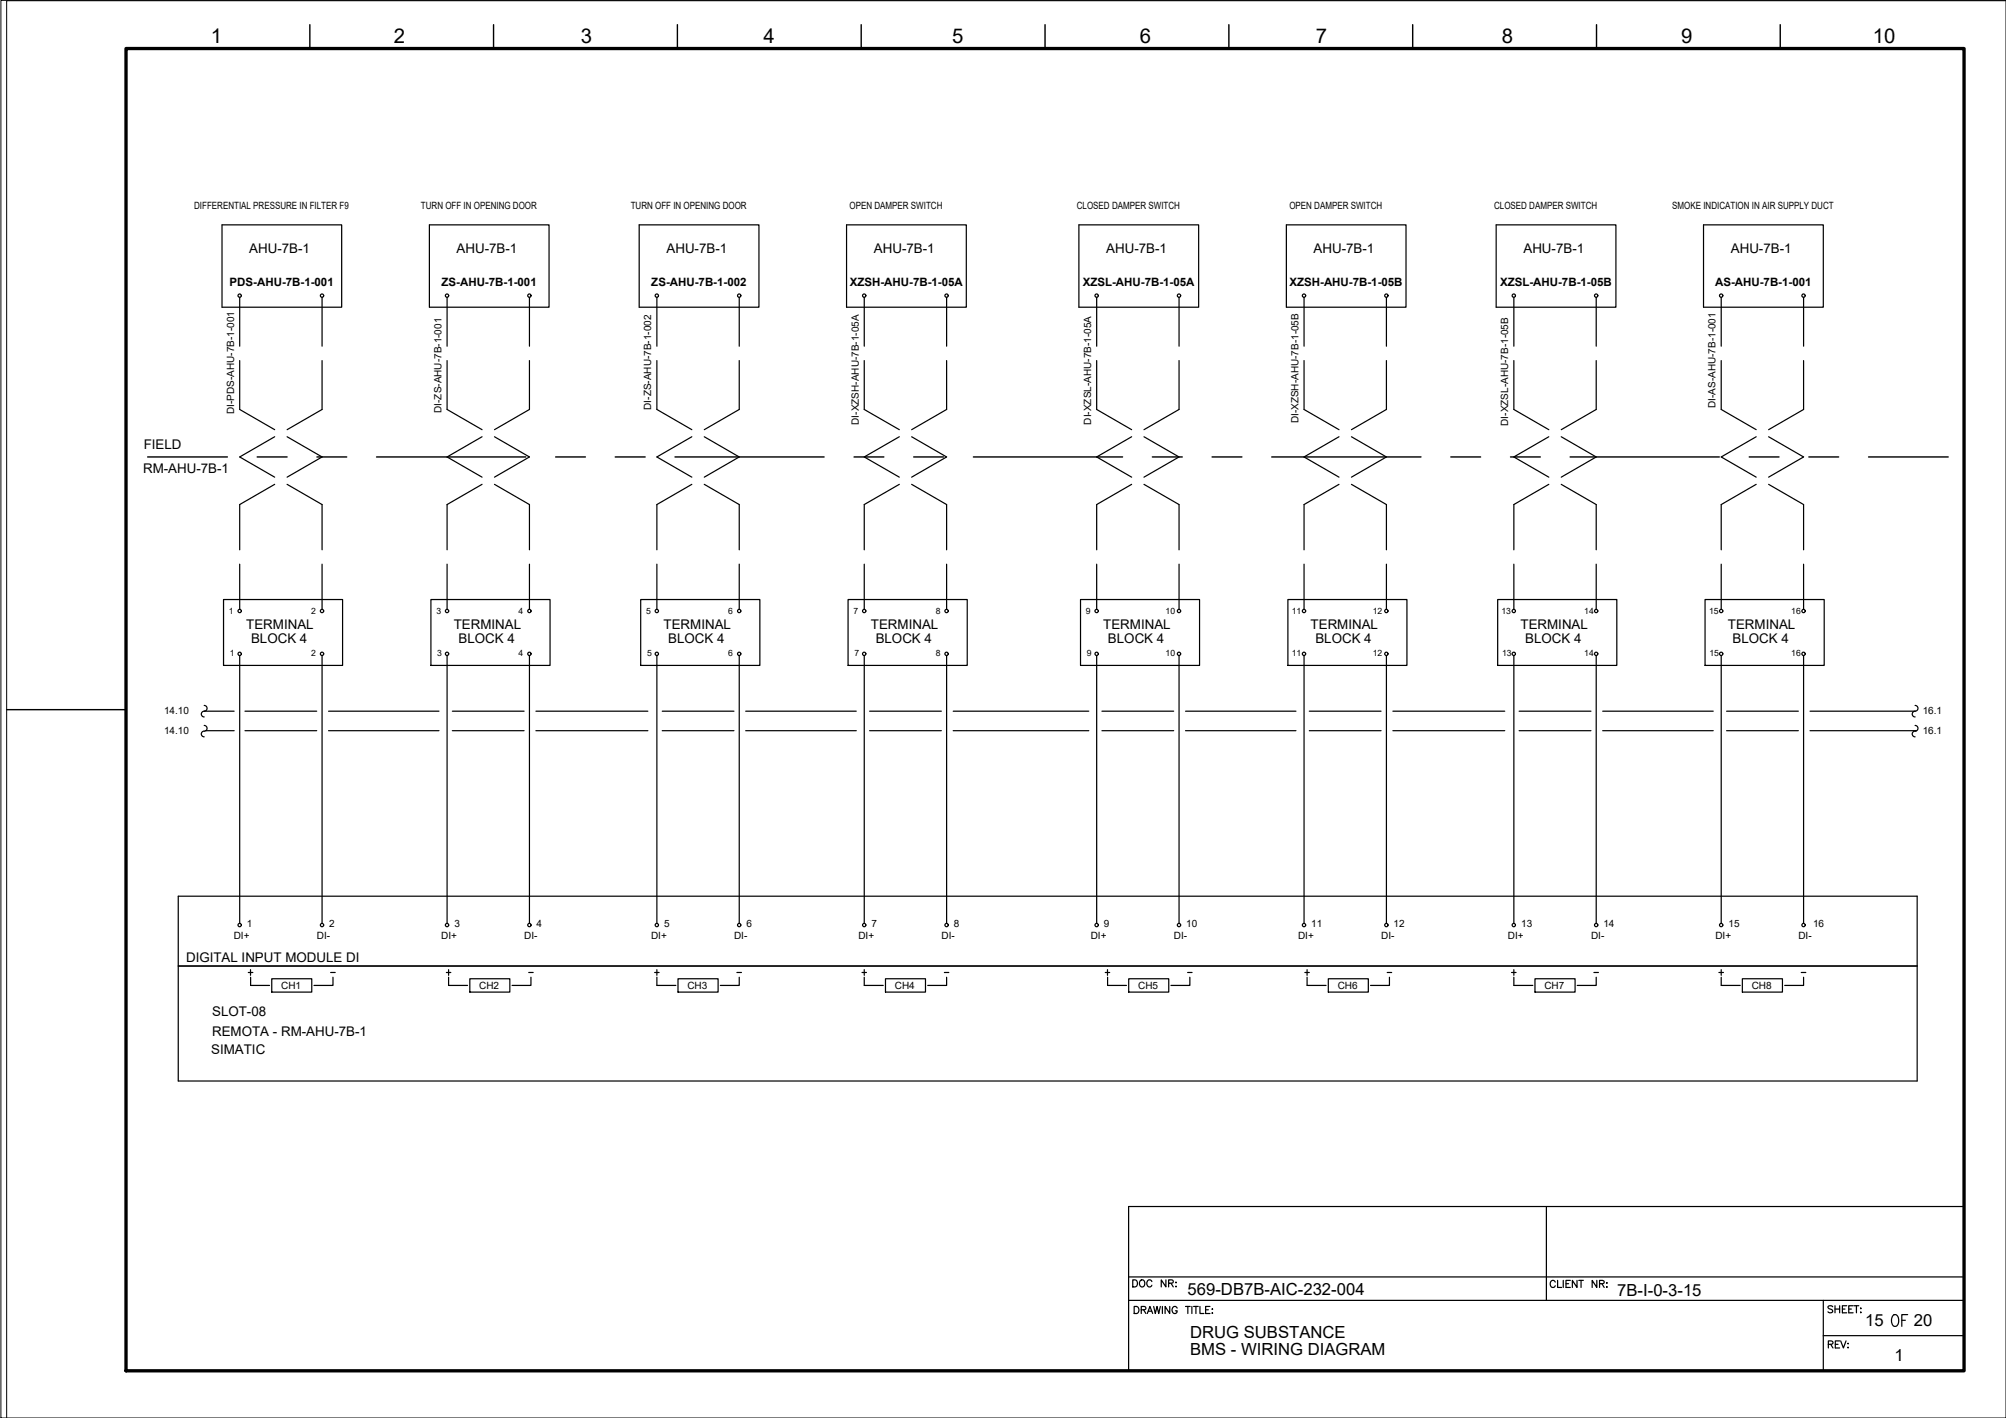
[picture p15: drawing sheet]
<svg xmlns="http://www.w3.org/2000/svg" width="420mm" height="297mm" viewBox="0 0 420 297" stroke-linecap="round" stroke-linejoin="round" font-family="sans-serif">
<defs><g id="words">
<text font-size="5.7" x="395.5" y="279">OF</text>
<text font-size="4.4" x="382.1" y="283.6">REV:</text>
<g font-size="4.3">
<text x="44.2" y="9.1">1</text>
<text x="82.5" y="9.1">2</text>
<text x="121.7" y="9.1">3</text>
<text x="159.9" y="9.1">4</text>
<text x="199.4" y="9.1">5</text>
<text x="238.7" y="9.1">6</text>
<text x="275.6" y="9.1">7</text>
<text x="314.5" y="9.1">8</text>
<text x="352.1" y="9.1">9</text>
<text x="392.2" y="9.1">10</text>
</g>
<g font-size="3.5">
<text x="248.8" y="271.4">569-DB7B-AIC-232-004</text>
<text x="338.7" y="271.5">7B-I-0-3-15</text>
<text x="249.3" y="280.3">DRUG SUBSTANCE</text>
<text x="390.7" y="277.8">15</text>
<text x="400.9" y="277.8">20</text>
<text x="249.3" y="283.8">BMS - WIRING DIAGRAM</text>
<text x="396.8" y="285.1">1</text>
</g>
<g font-size="2.8">
<text x="52.2" y="52.9">AHU-7B-1</text>
<text x="95.6" y="52.9">AHU-7B-1</text>
<text x="139.6" y="52.9">AHU-7B-1</text>
<text x="183" y="52.9">AHU-7B-1</text>
<text x="231.7" y="52.9">AHU-7B-1</text>
<text x="275.1" y="52.9">AHU-7B-1</text>
<text x="319.1" y="52.9">AHU-7B-1</text>
<text x="362.5" y="52.9">AHU-7B-1</text>
<text x="30.1" y="94">FIELD</text>
<text x="30" y="99.2">RM-AHU-7B-1</text>
<text x="51.6" y="131.7">TERMINAL</text>
<text x="95" y="131.7">TERMINAL</text>
<text x="139" y="131.7">TERMINAL</text>
<text x="182.4" y="131.7">TERMINAL</text>
<text x="231.1" y="131.7">TERMINAL</text>
<text x="274.5" y="131.7">TERMINAL</text>
<text x="318.5" y="131.7">TERMINAL</text>
<text x="361.9" y="131.7">TERMINAL</text>
<text x="52.6" y="134.6">BLOCK 4</text>
<text x="96" y="134.6">BLOCK 4</text>
<text x="140" y="134.6">BLOCK 4</text>
<text x="183.4" y="134.6">BLOCK 4</text>
<text x="232.1" y="134.6">BLOCK 4</text>
<text x="275.5" y="134.6">BLOCK 4</text>
<text x="319.5" y="134.6">BLOCK 4</text>
<text x="362.9" y="134.6">BLOCK 4</text>
<text x="39" y="201.5">DIGITAL INPUT MODULE DI</text>
<text x="44.4" y="212.8">SLOT-08</text>
<text x="44.2" y="220.9">SIMATIC</text>
<text x="44.4" y="217">REMOTA - RM-AHU-7B-1</text>
</g>
<g font-size="2.6">
<text x="68.4" y="205">-</text>
<text x="109.7" y="205">-</text>
<text x="153.5" y="205">-</text>
<text x="196.8" y="205">-</text>
<text x="248" y="205">-</text>
<text x="289.6" y="205">-</text>
<text x="333" y="205">-</text>
<text x="376.4" y="205">-</text>
</g>
<g font-size="2.4">
<text x="48.1" y="59.9">PDS-AHU-7B-1-001</text>
<text x="92.5" y="59.9">ZS-AHU-7B-1-001</text>
<text x="136.4" y="59.9">ZS-AHU-7B-1-002</text>
<text x="178" y="59.9">XZSH-AHU-7B-1-05A</text>
<text x="226.8" y="59.9">XZSL-AHU-7B-1-05A</text>
<text x="270.1" y="59.9">XZSH-AHU-7B-1-05B</text>
<text x="314.2" y="59.9">XZSL-AHU-7B-1-05B</text>
<text x="359.2" y="59.9">AS-AHU-7B-1-001</text>
</g>
<g font-size="2.1">
<text x="40.7" y="43.8">DIFFERENTIAL PRESSURE IN FILTER F9</text>
<text x="88.2" y="43.8">TURN OFF IN OPENING DOOR</text>
<text x="132.1" y="43.8">TURN OFF IN OPENING DOOR</text>
<text x="177.9" y="43.8">OPEN DAMPER SWITCH</text>
<text x="225.6" y="43.8">CLOSED DAMPER SWITCH</text>
<text x="270.1" y="43.8">OPEN DAMPER SWITCH</text>
<text x="312.9" y="43.8">CLOSED DAMPER SWITCH</text>
<text x="350.3" y="43.8">SMOKE INDICATION IN AIR SUPPLY DUCT</text>
<text x="49" y="86.7" transform="rotate(-90 49 86.7)">DI-PDS-AHU-7B-1-001</text>
<text x="92.5" y="86.5" transform="rotate(-90 92.5 86.5)">DI-ZS-AHU-7B-1-001</text>
<text x="136.4" y="85.8" transform="rotate(-90 136.4 85.8)">DI-ZS-AHU-7B-1-002</text>
<text x="179.9" y="89" transform="rotate(-90 179.9 89)">DI-XZSH-AHU-7B-1-05A</text>
<text x="228.5" y="88.9" transform="rotate(-90 228.5 88.9)">DI-XZSL-AHU-7B-1-05A</text>
<text x="271.9" y="88.7" transform="rotate(-90 271.9 88.7)">DI-XZSH-AHU-7B-1-05B</text>
<text x="315.9" y="89.2" transform="rotate(-90 315.9 89.2)">DI-XZSL-AHU-7B-1-05B</text>
<text x="359.3" y="85.5" transform="rotate(-90 359.3 85.5)">DI-AS-AHU-7B-1-001</text>
<text x="34.4" y="149.5">14.10</text>
<text x="402.7" y="149.5">16.1</text>
<text x="34.4" y="153.7">14.10</text>
<text x="402.7" y="153.7">16.1</text>
<text x="49" y="196.8">DI+</text>
<text x="51.7" y="194.2">1</text>
<text x="66.4" y="196.8">DI-</text>
<text x="68.9" y="194.2">2</text>
<text x="92.4" y="196.8">DI+</text>
<text x="95.2" y="194.2">3</text>
<text x="109.8" y="196.8">DI-</text>
<text x="112.4" y="194.2">4</text>
<text x="136.4" y="196.8">DI+</text>
<text x="139.1" y="194.2">5</text>
<text x="153.8" y="196.8">DI-</text>
<text x="156.3" y="194.2">6</text>
<text x="179.8" y="196.8">DI+</text>
<text x="182.5" y="194.2">7</text>
<text x="197.2" y="196.8">DI-</text>
<text x="199.8" y="194.2">8</text>
<text x="228.5" y="196.8">DI+</text>
<text x="231.2" y="194.2">9</text>
<text x="245.9" y="196.8">DI-</text>
<text x="248.4" y="194.2">10</text>
<text x="271.9" y="196.8">DI+</text>
<text x="274.6" y="194.2">11</text>
<text x="289.3" y="196.8">DI-</text>
<text x="291.9" y="194.2">12</text>
<text x="315.8" y="196.8">DI+</text>
<text x="318.6" y="194.2">13</text>
<text x="333.2" y="196.8">DI-</text>
<text x="335.8" y="194.2">14</text>
<text x="359.3" y="196.8">DI+</text>
<text x="362" y="194.2">15</text>
<text x="376.7" y="196.8">DI-</text>
<text x="379.8" y="194.2">16</text>
<text x="58.9" y="207.2">CH1</text>
<text x="100.4" y="207.2">CH2</text>
<text x="144" y="207.2">CH3</text>
<text x="187.4" y="207.2">CH4</text>
<text x="238.4" y="207.2">CH5</text>
<text x="280.2" y="207.2">CH6</text>
<text x="323.5" y="207.2">CH7</text>
<text x="366.9" y="207.2">CH8</text>
</g>
<g font-size="1.8">
<text x="48" y="128.6">1</text>
<text x="65.2" y="128.6">2</text>
<text x="91.4" y="128.6">3</text>
<text x="108.6" y="128.6">4</text>
<text x="135.4" y="128.6">5</text>
<text x="152.5" y="128.6">6</text>
<text x="178.8" y="128.6">7</text>
<text x="196" y="128.6">8</text>
<text x="227.5" y="128.6">9</text>
<text x="244.1" y="128.6">10</text>
<text x="270.6" y="128.6">11</text>
<text x="287.5" y="128.6">12</text>
<text x="314.5" y="128.6">13</text>
<text x="331.8" y="128.6">14</text>
<text x="358" y="128.6">15</text>
<text x="375.2" y="128.6">16</text>
<text x="48.2" y="137.4">1</text>
<text x="65.2" y="137.5">2</text>
<text x="91.6" y="137.4">3</text>
<text x="108.6" y="137.5">4</text>
<text x="135.6" y="137.4">5</text>
<text x="152.5" y="137.5">6</text>
<text x="179" y="137.4">7</text>
<text x="196" y="137.5">8</text>
<text x="227.6" y="137.4">9</text>
<text x="244.1" y="137.5">10</text>
<text x="270.6" y="137.4">11</text>
<text x="287.5" y="137.5">12</text>
<text x="314.6" y="137.4">13</text>
<text x="331.8" y="137.5">14</text>
<text x="358" y="137.4">15</text>
<text x="375.2" y="137.5">16</text>
</g>
</g></defs>
<!-- layer: G-TTLB-TTLB -->
<path d="M26.4 10.2h385v277h-385z" fill="none" stroke="#000" stroke-width=".7"/>
<!-- layer: G-TTLB-OTLN -->
<path d="M420.1 .2h-418.7v296.8" fill="none" stroke="#000" stroke-width=".21"/>
<!-- layer: G-TTLB-INDX -->
<path d="M64.9 5.2v5M103.4 5.2v5M141.9 5.2v5M180.4 5.2v5M218.9 5.2v5M257.4 5.2v5M295.9 5.2v5M334.4 5.2v5M372.9 5.2v5M1.4 148.7h25" fill="none" stroke="#000" stroke-width=".3"/>
<!-- layer: LGSP IA4$0$LG_PLOT -->
<path d="M323.9 252.7v19.7M236.4 267.5h175M236.4 272.4h175M381.9 279.8h29.5M381.9 272.4v14.8M236.4 287.2h175" fill="none" stroke="#000" stroke-width=".25"/>
<!-- layer: LG_PLOT -->
<g fill="none" stroke="#000" stroke-width=".25">
<path d="M411.4 252.7h-175v34.5M237.3 268.1h.4a.8 .8 0 0 1 .5 .7 .8 .8 0 0 1-.5 .8h-.4zM237.6 273.7h.5a.8 .8 0 0 1 .5 .7 .8 .8 0 0 1-.5 .8h-.5zM239 268.2a.69 .69 0 0 1 .8 .6 .69 .69 0 0 1-.8 .7l-.3-.5v-.3zM239 274.4l.9-.1v-.5l-.9-.1v1.5M239.5 274.4l.5 .8M240.3 275.2l.6-1.5 .5 1.5M240.5 274.7h.7M241.3 268.5a.54 .54 0 0 0-.7-.4 .54 .54 0 0 0-.4 .6 .6 .6 0 0 0 .3 .8 .6 .6 0 0 0 .8-.3M241.6 273.7l.4 1.5 .3-1.5 .4 1.5 .3-1.5M243.5 273.7v1.5M244.2 268.1v1.5l-1-1.5v1.5"/>
<path d="M244.8 268.8l.8-.1 .1-.4-.9-.2v1.5M245 273.7v1.5l-1-1.5v1.5M245.3 268.8l.4 .8M246.3 269.5h.1zM246.3 268.6v.1zM246.5 274a.54 .54 0 0 0-.6-.3 .54 .54 0 0 0-.4 .5 .61 .61 0 0 0 .2 .8 .61 .61 0 0 0 .8-.1v-.3h-.3M248.3 273.7h1M248.8 273.7v1.5M249.6 273.7v1.5M250 273.7h1M250.5 273.7v1.5M251.3 273.7v1.5h.9"/>
<path d="M252.5 274.4h.6M253.4 273.7h-.9v1.5h.9M253.9 274.2h.1zM253.9 275v.2zM325.8 268.6a.54 .54 0 0 0-.7-.4 .54 .54 0 0 0-.4 .6 .6 .6 0 0 0 .2 .8 .6 .6 0 0 0 .8-.1l.1-.2M326.2 268.2v1.5h.9M327.4 268.2v1.5M328 268.9h.5M328.9 268.2h-.9v1.5h.9M330.3 268.2v1.5l-1-1.5v1.5M330.7 268.2h.9M331.2 268.2v1.5"/>
<path d="M334.5 268.2v1.5l-1-1.5v1.5M335 268.9l.9-.1 .1-.2-.1-.2-.9-.2v1.5M335.5 268.9l.5 .8M336.5 268.8h.1zM336.5 269.6h.1zM383.9 273.7l-.4-.2-.6 .2 .1 .4 .8 .3 .1 .4a.66 .66 0 0 1-1 0M384.3 273.5v1.5M384.3 274.2h1M385.3 273.5v1.5M385.9 274.2h.5M386.8 273.5h-.9v1.5h.9M387.2 274.2h.6"/>
<path d="M388.1 273.5h-.9v1.5h.9M388.3 273.5h1M388.8 273.5v1.5M389.7 274.1h.1zM389.7 274.9h.1z"/>
</g>
<!-- layer: I_LIMIT_LINE -->
<g fill="none" stroke="#000" stroke-width=".3">
<path d="M30.9 95.7h16.7M53.9 95.7h6.2M66.4 95.7h6.2M78.9 95.7h31.2M116.4 95.7h6.2M128.9 95.7h6.2M141.4 95.7h31.2M178.9 95.7h6.2M191.4 95.7h6.2M203.9 95.7h31.2M241.4 95.7h6.2M253.9 95.7h6.2"/>
<path d="M266.4 95.7h31.2M303.9 95.7h6.2M316.4 95.7h6.2M328.9 95.7h31.2M366.4 95.7h6.2M378.9 95.7h6.2M391.4 95.7h16.7"/>
</g>
<!-- layer: 0 -->
<g fill="none" stroke="#000" stroke-width=".25">
<path d="M42.8 149h6.2M43.1 153.1h5.9M51.3 149h15M51.3 153.1h15M68.8 149h23.1M68.8 153.1h23.1M94.7 149h15.1M94.7 153.1h15.1M112.2 149h23.5M112.2 153.1h23.5M138.7 149h15M138.7 153.1h15"/>
<path d="M156.2 149h23.1M156.2 153.1h23.1M182.1 149h15.1M182.1 153.1h15.1M199.6 149h28.4M199.6 153.1h28.4M230.8 149h15M230.8 153.1h15M248.3 149h23.1M248.3 153.1h23.1M274.2 149h15.1M274.2 153.1h15.1"/>
<path d="M291.7 149h23.5M291.7 153.1h23.5M318.2 149h15M318.2 153.1h15M335.7 149h23.1M335.7 153.1h23.1M361.6 149h15.1M361.6 153.1h15.1M379.1 149h22M379.1 153.1h22.3M401.6 187.7v38.7"/>
</g>
<!-- layer: I_DATA -->
<g fill="none" stroke="#000" stroke-width=".25">
<path d="M46.5 47.1h25.1v17.3h-25.1zM89.9 47.1h25.1v17.3h-25.1zM133.9 47.1h25.1v17.3h-25.1zM177.3 47.1h25.1v17.3h-25.1zM226 47.1h25.1v17.3h-25.1zM269.4 47.1h25.1v17.3h-25.1zM313.4 47.1h25.1v17.3h-25.1zM356.8 47.1h25.1v17.3h-25.1zM46.8 125.6h25v13.8h-25zM90.3 125.6h24.9v13.8h-24.9zM134.2 125.6h25v13.8h-25zM177.6 125.6h25v13.8h-25z"/>
<path d="M226.3 125.6h24.9v13.8h-24.9zM269.7 125.6h25v13.8h-25zM313.7 125.6h24.9v13.8h-24.9zM357.1 125.6h25v13.8h-25zM401.6 187.7h-364.3v38.7h364.3M37.3 202.4h364.3M52 203.7h1M52.5 203.1v1.2M52.5 204.7v1.7h4M56.9 205h8.4v2.8h-8.4zM69.7 204.7v1.7h-3.9M93.5 203.7h.9"/>
<path d="M94 204.7v1.7h3.9M94 203.1v1.2M98.4 205h8.4v2.8h-8.4zM111.2 204.7v1.7h-3.9M137.1 203.7h.9M137.6 204.7v1.7h4M137.6 203.1v1.2M142 205h8.4v2.8h-8.4zM154.8 204.7v1.7h-3.9M180.6 203.7h.9M181 204.7v1.7h4M181 203.1v1.2"/>
<path d="M185.5 205h8.3v2.8h-8.3zM198.3 204.7v1.7h-4M231.5 203.7h.9M232 203.1v1.2M232 204.7v1.7h3.9M236.4 205h8.4v2.8h-8.4zM249.2 204.7v1.7h-3.9M273.3 203.7h.9M273.8 204.7v1.7h3.9M273.8 203.1v1.2M278.2 205h8.4v2.8h-8.4zM291 204.7v1.7h-3.9"/>
<path d="M316.6 203.7h.9M317.1 204.7v1.7h4M317.1 203.1v1.2M321.5 205h8.4v2.8h-8.4zM334.3 204.7v1.7h-4M360 203.7h1M360.5 204.7v1.7h4M360.5 203.1v1.2M364.9 205h8.4v2.8h-8.4zM377.8 204.7v1.7h-4"/>
<circle cx="50.2" cy="61.9" r=".35"/>
<circle cx="67.4" cy="61.9" r=".35"/>
<circle cx="93.6" cy="61.9" r=".35"/>
<circle cx="110.9" cy="61.9" r=".35"/>
<circle cx="137.6" cy="61.9" r=".35"/>
<circle cx="154.8" cy="61.9" r=".35"/>
<circle cx="181" cy="61.9" r=".35"/>
<circle cx="198.3" cy="61.9" r=".35"/>
<circle cx="229.7" cy="61.9" r=".35"/>
<circle cx="246.9" cy="61.9" r=".35"/>
<circle cx="273.1" cy="61.9" r=".35"/>
<circle cx="290.4" cy="61.9" r=".35"/>
<circle cx="317.1" cy="61.9" r=".35"/>
<circle cx="334.3" cy="61.9" r=".35"/>
<circle cx="360.5" cy="61.9" r=".35"/>
<circle cx="377.8" cy="61.9" r=".35"/>
<circle cx="50.2" cy="137" r=".35"/>
<circle cx="50.2" cy="128" r=".35"/>
<circle cx="67.4" cy="128" r=".35"/>
<circle cx="67.4" cy="137" r=".35"/>
<circle cx="93.6" cy="128" r=".35"/>
<circle cx="93.6" cy="137" r=".35"/>
<circle cx="110.9" cy="128" r=".35"/>
<circle cx="110.9" cy="137" r=".35"/>
<circle cx="137.6" cy="137" r=".35"/>
<circle cx="137.6" cy="128" r=".35"/>
<circle cx="154.8" cy="128" r=".35"/>
<circle cx="154.8" cy="137" r=".35"/>
<circle cx="181" cy="128" r=".35"/>
<circle cx="181" cy="137" r=".35"/>
<circle cx="198.3" cy="128" r=".35"/>
<circle cx="198.3" cy="137" r=".35"/>
<circle cx="229.7" cy="137" r=".35"/>
<circle cx="229.7" cy="128" r=".35"/>
<circle cx="246.9" cy="137" r=".35"/>
<circle cx="246.9" cy="128" r=".35"/>
<circle cx="273.1" cy="137" r=".35"/>
<circle cx="273.1" cy="128" r=".35"/>
<circle cx="290.4" cy="137" r=".35"/>
<circle cx="290.4" cy="128" r=".35"/>
<circle cx="317.1" cy="128" r=".35"/>
<circle cx="317.1" cy="137" r=".35"/>
<circle cx="334.3" cy="137" r=".35"/>
<circle cx="334.3" cy="128" r=".35"/>
<circle cx="360.5" cy="137" r=".35"/>
<circle cx="360.5" cy="128" r=".35"/>
<circle cx="377.8" cy="137" r=".35"/>
<circle cx="377.8" cy="128" r=".35"/>
<circle cx="50.2" cy="193.8" r=".35"/>
<circle cx="67.4" cy="193.8" r=".35"/>
<circle cx="93.6" cy="193.8" r=".35"/>
<circle cx="110.9" cy="193.8" r=".35"/>
<circle cx="137.6" cy="193.8" r=".35"/>
<circle cx="154.8" cy="193.8" r=".35"/>
<circle cx="181" cy="193.8" r=".35"/>
<circle cx="198.3" cy="193.8" r=".35"/>
<circle cx="229.7" cy="193.8" r=".35"/>
<circle cx="246.9" cy="193.8" r=".35"/>
<circle cx="273.1" cy="193.8" r=".35"/>
<circle cx="290.4" cy="193.8" r=".35"/>
<circle cx="317.1" cy="193.8" r=".35"/>
<circle cx="334.3" cy="193.8" r=".35"/>
<circle cx="360.5" cy="193.8" r=".35"/>
<circle cx="377.8" cy="193.8" r=".35"/>
</g>
<!-- layer: I_TABS -->
<g fill="none" stroke="#000" stroke-width=".25">
<path d="M50.2 62.3v10.2M50.2 75.5v10.3l7.3 4.2M67.5 62.3v10.2M67.5 75.5v10.3l-7.4 4.2M93.6 62.3v10.2M93.6 75.5v10.3l7.4 4.2M110.9 62.3v10.2M110.9 75.5v10.3l-7.3 4.2M137.6 62.3v10.2M137.6 75.5v10.3l7.3 4.2M154.8 62.3v10.2M154.8 75.5v10.3l-7.3 4.2"/>
<path d="M181 62.3v10.2M181 75.5v10.3l7.4 4.2M198.3 62.3v10.2M198.3 75.5v10.3l-7.4 4.2M229.7 62.3v10.2M229.7 75.5v10.3l7.3 4.2M247 62.3v10.2M247 75.5v10.3l-7.4 4.2M273.1 62.3v10.2M273.1 75.5v10.3l7.4 4.2M290.4 62.3v10.2M290.4 75.5v10.3l-7.3 4.2"/>
<path d="M317.1 62.3v10.2M317.1 75.5v10.3l7.3 4.2M334.3 62.3v10.2M334.3 75.5v10.3l-7.3 4.2M360.5 62.3v10.2M360.5 75.5v10.3l7.3 4.2M377.8 62.3v10.2M377.8 75.5v10.3l-7.4 4.2M57.5 91.5l-7.3 4.2 7.3 4.3M60.1 91.5l7.4 4.2-7.4 4.3M101 91.5l-7.4 4.2 7.4 4.3M103.6 91.5l7.3 4.2-7.3 4.3"/>
<path d="M144.9 91.5l-7.3 4.2 7.3 4.3M147.5 91.5l7.3 4.2-7.3 4.3M188.4 91.5l-7.4 4.2 7.4 4.3M190.9 91.5l7.4 4.2-7.4 4.3M237 91.5l-7.3 4.2 7.3 4.3M239.6 91.5l7.4 4.2-7.4 4.3M280.5 91.5l-7.4 4.2 7.4 4.3M283.1 91.5l7.3 4.2-7.3 4.3M324.4 91.5l-7.3 4.2 7.3 4.3M327 91.5l7.3 4.2-7.3 4.3M367.8 91.5l-7.3 4.2 7.3 4.3M370.4 91.5l7.4 4.2-7.4 4.3"/>
<path d="M50.2 118.2v9.5M57.5 101.5l-7.3 4.2v9.5M60.1 101.5l7.4 4.2v9.5M67.5 118.2v9.5M93.6 118.2v9.5M101 101.5l-7.4 4.2v9.5M103.6 101.5l7.3 4.2v9.5M110.9 118.2v9.5M137.6 118.2v9.5M144.9 101.5l-7.3 4.2v9.5M147.5 101.5l7.3 4.2v9.5M154.8 118.2v9.5"/>
<path d="M181 118.2v9.5M188.4 101.5l-7.4 4.2v9.5M190.9 101.5l7.4 4.2v9.5M198.3 118.2v9.5M229.7 118.2v9.5M237 101.5l-7.3 4.2v9.5M239.6 101.5l7.4 4.2v9.5M247 118.2v9.5M273.1 118.2v9.5M280.5 101.5l-7.4 4.2v9.5M283.1 101.5l7.3 4.2v9.5M290.4 118.2v9.5"/>
<path d="M317.1 118.2v9.5M324.4 101.5l-7.3 4.2v9.5M327 101.5l7.3 4.2v9.5M334.3 118.2v9.5M360.5 118.2v9.5M367.8 101.5l-7.3 4.2v9.5M370.4 101.5l7.4 4.2v9.5M377.8 118.2v9.5M50.2 137.3v56.1M67.5 137.3v56.1M93.6 137.3v56.1M110.9 137.3v56.1"/>
<path d="M137.6 137.3v56.1M154.8 137.3v56.1M181 137.3v56.1M198.3 137.3v56.1M229.7 137.3v56.1M247 137.3v56.1M273.1 137.3v56.1M290.4 137.3v56.1M317.1 137.3v56.1M334.3 137.3v56.1M360.5 137.3v56.1M377.8 137.3v56.1"/>
<path d="M42.8 147.8a.64 .64 0 0 1 .6 .7 .64 .64 0 0 1-.9 .5 .6 .6 0 0 0-.3 .7 .6 .6 0 0 0 .6 .5M42.8 152a.63 .63 0 0 1 .6 .7 .63 .63 0 0 1-.9 .5 .6 .6 0 0 0-.3 .7 .6 .6 0 0 0 .6 .5M401.1 147.8a.64 .64 0 0 1 .6 .7 .64 .64 0 0 1-.8 .5 .6 .6 0 0 0-.4 .7 .6 .6 0 0 0 .6 .5M401.1 152a.63 .63 0 0 1 .6 .7 .63 .63 0 0 1-.8 .5 .6 .6 0 0 0-.4 .7 .6 .6 0 0 0 .6 .5"/>
</g>
<!-- layer: 0 -->
<path d="M.2 .1h420v296.9h-420z" fill="none" stroke="#000" stroke-width=".21"/>
<use href="#words"/>
</svg>
